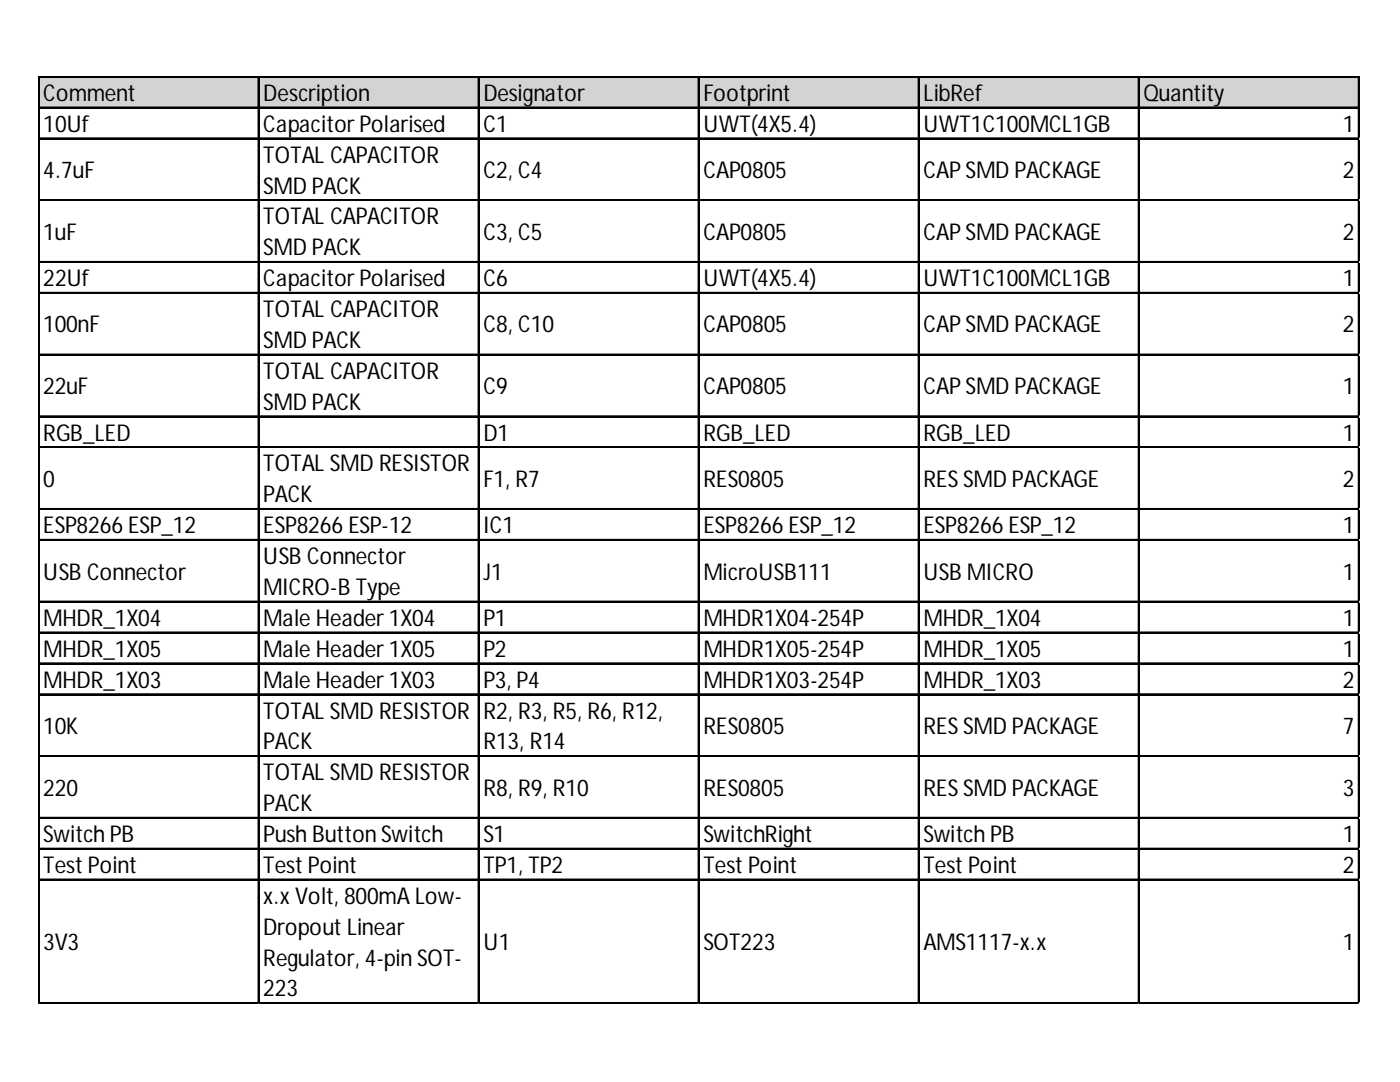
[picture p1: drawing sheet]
<svg xmlns="http://www.w3.org/2000/svg" width="279mm" height="216mm" viewBox="0 0 279 216" stroke-linecap="round" stroke-linejoin="round" font-family="sans-serif">
<defs><g id="words">
<g font-size="4.6">
<text x="8.6" y="20.1">Comment</text>
<text x="52.5" y="20.1">Description</text>
<text x="96.5" y="20.1">Designator</text>
<text x="140.4" y="20.1">Footprint</text>
<text x="184.3" y="20.1">LibRef</text>
<text x="228.2" y="20.1">Quantity</text>
<text x="8.6" y="26.3">10Uf</text>
<text x="52.5" y="26.3">CapacitorPolarised</text>
<text x="96.5" y="26.3">C1</text>
<text x="140.4" y="26.3">UWT(4X5.4)</text>
<text x="184.3" y="26.3">UWT1C100MCL1GB</text>
<text x="268" y="26.3">1</text>
<text x="8.6" y="35.5">4.7uF</text>
<text x="52.5" y="32.5">TOTAL CAPACITOR</text>
<text x="96.5" y="35.5">C2, C4</text>
<text x="140.4" y="35.5">CAP0805</text>
<text x="184.3" y="35.5">CAPSMD PACKAGE</text>
<text x="268" y="35.5">2</text>
<text x="52.5" y="38.6">SMD PACK</text>
<text x="8.6" y="47.9">1uF</text>
<text x="52.5" y="44.8">TOTAL CAPACITOR</text>
<text x="96.5" y="47.9">C3, C5</text>
<text x="140.4" y="47.9">CAP0805</text>
<text x="184.3" y="47.9">CAPSMD PACKAGE</text>
<text x="268" y="47.9">2</text>
<text x="52.5" y="50.9">SMD PACK</text>
<text x="8.6" y="57.1">22Uf</text>
<text x="52.5" y="57.1">CapacitorPolarised</text>
<text x="96.5" y="57.1">C6</text>
<text x="140.4" y="57.1">UWT(4X5.4)</text>
<text x="184.3" y="57.1">UWT1C100MCL1GB</text>
<text x="268" y="57.1">1</text>
<text x="52.5" y="63.3">TOTAL CAPACITOR</text>
<text x="8.6" y="66.3">100nF</text>
<text x="52.5" y="69.4">SMD PACK</text>
<text x="96.5" y="66.3">C8, C10</text>
<text x="140.4" y="66.3">CAP0805</text>
<text x="184.3" y="66.3">CAPSMD PACKAGE</text>
<text x="268" y="66.3">2</text>
<text x="52.5" y="75.6">TOTAL CAPACITOR</text>
<text x="8.6" y="78.7">22uF</text>
<text x="52.5" y="81.7">SMD PACK</text>
<text x="96.5" y="78.7">C9</text>
<text x="140.4" y="78.7">CAP0805</text>
<text x="184.3" y="78.7">CAPSMD PACKAGE</text>
<text x="268" y="78.7">1</text>
<text x="8.6" y="87.9">RGB_LED</text>
<text x="96.5" y="87.9">D1</text>
<text x="140.4" y="87.9">RGB_LED</text>
<text x="184.3" y="87.9">RGB_LED</text>
<text x="268" y="87.9">1</text>
<text x="52.5" y="94.1">TOTALSMD RESISTOR</text>
<text x="8.6" y="97.2">0</text>
<text x="52.5" y="100.2">PACK</text>
<text x="96.5" y="97.2">F1, R7</text>
<text x="140.4" y="97.2">RES0805</text>
<text x="184.3" y="97.2">RESSMD PACKAGE</text>
<text x="268" y="97.2">2</text>
<text x="8.6" y="106.4">ESP8266 ESP_12</text>
<text x="52.5" y="106.4">ESP8266 ESP-12</text>
<text x="96.5" y="106.4">IC1</text>
<text x="140.4" y="106.4">ESP8266 ESP_12</text>
<text x="184.3" y="106.4">ESP8266 ESP_12</text>
<text x="268" y="106.4">1</text>
<text x="52.5" y="112.6">USB Connector</text>
<text x="8.6" y="115.6">USB Connector</text>
<text x="52.5" y="118.7">MICRO-B Type</text>
<text x="96.5" y="115.6">J1</text>
<text x="140.4" y="115.6">MicroUSB111</text>
<text x="184.3" y="115.6">USB MICRO</text>
<text x="268" y="115.6">1</text>
<text x="8.6" y="124.9">MHDR_1X04</text>
<text x="52.5" y="124.9">Male Header1X04</text>
<text x="96.5" y="124.9">P1</text>
<text x="140.4" y="124.9">MHDR1X04-254P</text>
<text x="184.3" y="124.9">MHDR_1X04</text>
<text x="268" y="124.9">1</text>
<text x="8.6" y="131">MHDR_1X05</text>
<text x="52.5" y="131">Male Header1X05</text>
<text x="96.5" y="131">P2</text>
<text x="140.4" y="131">MHDR1X05-254P</text>
<text x="184.3" y="131">MHDR_1X05</text>
<text x="268" y="131">1</text>
<text x="8.6" y="137.2">MHDR_1X03</text>
<text x="52.5" y="137.2">Male Header1X03</text>
<text x="96.5" y="137.2">P3, P4</text>
<text x="140.4" y="137.2">MHDR1X03-254P</text>
<text x="184.3" y="137.2">MHDR_1X03</text>
<text x="268" y="137.2">2</text>
<text x="52.5" y="143.4">TOTALSMD RESISTOR</text>
<text x="96.5" y="143.4">R2, R3, R5, R6, R12,</text>
<text x="8.6" y="146.5">10K</text>
<text x="52.5" y="149.5">PACK</text>
<text x="96.5" y="149.5">R13, R14</text>
<text x="140.4" y="146.5">RES0805</text>
<text x="184.3" y="146.5">RESSMD PACKAGE</text>
<text x="268" y="146.5">7</text>
<text x="52.5" y="155.7">TOTALSMD RESISTOR</text>
<text x="8.6" y="158.8">220</text>
<text x="52.5" y="161.9">PACK</text>
<text x="96.5" y="158.8">R8, R9, R10</text>
<text x="140.4" y="158.8">RES0805</text>
<text x="184.3" y="158.8">RESSMD PACKAGE</text>
<text x="268" y="158.8">3</text>
<text x="8.6" y="168">Switch PB</text>
<text x="52.5" y="168">Push Button Switch</text>
<text x="96.5" y="168">S1</text>
<text x="140.4" y="168">SwitchRight</text>
<text x="184.3" y="168">Switch PB</text>
<text x="268" y="168">1</text>
<text x="8.6" y="174.2">Test Point</text>
<text x="52.5" y="174.2">Test Point</text>
<text x="96.5" y="174.2">TP1, TP2</text>
<text x="140.4" y="174.2">Test Point</text>
<text x="184.3" y="174.2">Test Point</text>
<text x="268" y="174.2">2</text>
<text x="52.5" y="180.3">x.xVolt, 800mA Low-</text>
<text x="8.6" y="189.6">3V3</text>
<text x="52.5" y="186.5">Dropout Linear</text>
<text x="96.5" y="189.6">U1</text>
<text x="140.4" y="189.6">SOT223</text>
<text x="184.3" y="189.6">AMS1117-x.x</text>
<text x="268" y="189.6">1</text>
<text x="52.5" y="192.7">Regulator, 4-pin SOT-</text>
<text x="52.5" y="198.8">223</text>
</g>
</g></defs>
<path d="M7.8 15.4h263.6v6.2h-263.6z" fill="#d3d3d3"/>
<g fill="none" stroke="#000" stroke-width=".26">
<path d="M7.6 15.2v185.1M7.7 15.2v185.1M7.9 15.2h263.4M7.9 15.3h263.4M51.5 15.5v184.8M51.7 15.5v184.8M95.4 15.5v184.8M95.6 15.5v184.8M139.3 15.5v184.8M139.5 15.5v184.8M183.3 15.5v184.8M183.4 15.5v184.8"/>
<path d="M227.2 15.5v184.8M227.3 15.5v184.8M271.1 15.5v184.8M271.2 15.5v184.8M7.9 21.4h263.4M7.9 21.5h263.4M7.9 27.5h263.4M7.9 27.7h263.4M7.9 39.9h263.4M7.9 40h263.4M7.9 52.2h263.4M7.9 52.3h263.4"/>
<path d="M7.9 58.4h263.4M7.9 58.5h263.4M7.9 70.7h263.4M7.9 70.8h263.4M7.9 83h263.4M7.9 83.1h263.4M7.9 89.2h263.4M7.9 89.3h263.4M7.9 101.5h263.4M7.9 101.6h263.4M7.9 107.6h263.4M7.9 107.8h263.4"/>
<path d="M7.9 120h263.4M7.9 120.1h263.4M7.9 126.1h263.4M7.9 126.3h263.4M7.9 132.3h263.4M7.9 132.4h263.4M7.9 138.5h263.4M7.9 138.6h263.4M7.9 150.8h263.4M7.9 150.9h263.4M7.9 163.1h263.4M7.9 163.2h263.4"/>
<path d="M7.9 169.3h263.4M7.9 169.4h263.4M7.9 175.4h263.4M7.9 175.6h263.4M7.9 200.1h263.4M7.9 200.2h263.4"/>
</g>
<path d="M7.6 200.3v.1" fill="none" stroke="#d4d4d4" stroke-width=".26"/>
<path d="M7.6 200.3l.3 .1z" fill="#d4d4d4"/>
<path d="M51.5 200.3v.1" fill="none" stroke="#d4d4d4" stroke-width=".26"/>
<path d="M51.5 200.3l.3 .1z" fill="#d4d4d4"/>
<path d="M95.4 200.3v.1" fill="none" stroke="#d4d4d4" stroke-width=".26"/>
<path d="M95.4 200.3l.3 .1z" fill="#d4d4d4"/>
<path d="M139.3 200.3v.1" fill="none" stroke="#d4d4d4" stroke-width=".26"/>
<path d="M139.3 200.3l.3 .1z" fill="#d4d4d4"/>
<path d="M183.3 200.3v.1" fill="none" stroke="#d4d4d4" stroke-width=".26"/>
<path d="M183.3 200.3l.2 .1z" fill="#d4d4d4"/>
<path d="M227.2 200.3v.1" fill="none" stroke="#d4d4d4" stroke-width=".26"/>
<path d="M227.2 200.3l.2 .1z" fill="#d4d4d4"/>
<path d="M271.1 200.3v.1" fill="none" stroke="#d4d4d4" stroke-width=".26"/>
<path d="M271.1 200.3l.2 .1z" fill="#d4d4d4"/>
<path d="M271.3 27.5h.1" fill="none" stroke="#d4d4d4" stroke-width=".26"/>
<path d="M271.3 27.5l.1 .3z" fill="#d4d4d4"/>
<path d="M271.3 39.9h.1" fill="none" stroke="#d4d4d4" stroke-width=".26"/>
<path d="M271.3 39.9l.1 .2z" fill="#d4d4d4"/>
<path d="M271.3 52.2h.1" fill="none" stroke="#d4d4d4" stroke-width=".26"/>
<path d="M271.3 52.2l.1 .2z" fill="#d4d4d4"/>
<path d="M271.3 58.4h.1" fill="none" stroke="#d4d4d4" stroke-width=".26"/>
<path d="M271.3 58.4l.1 .2z" fill="#d4d4d4"/>
<path d="M271.3 70.7h.1" fill="none" stroke="#d4d4d4" stroke-width=".26"/>
<path d="M271.3 70.7l.1 .2z" fill="#d4d4d4"/>
<path d="M271.3 83h.1" fill="none" stroke="#d4d4d4" stroke-width=".26"/>
<path d="M271.3 83l.1 .3z" fill="#d4d4d4"/>
<path d="M271.3 89.2h.1" fill="none" stroke="#d4d4d4" stroke-width=".26"/>
<path d="M271.3 89.2l.1 .2z" fill="#d4d4d4"/>
<path d="M271.3 101.5h.1" fill="none" stroke="#d4d4d4" stroke-width=".26"/>
<path d="M271.3 101.5l.1 .2z" fill="#d4d4d4"/>
<path d="M271.3 107.6h.1" fill="none" stroke="#d4d4d4" stroke-width=".26"/>
<path d="M271.3 107.6l.1 .3z" fill="#d4d4d4"/>
<path d="M271.3 120h.1" fill="none" stroke="#d4d4d4" stroke-width=".26"/>
<path d="M271.3 120l.1 .2z" fill="#d4d4d4"/>
<path d="M271.3 126.1h.1" fill="none" stroke="#d4d4d4" stroke-width=".26"/>
<path d="M271.3 126.1l.1 .3z" fill="#d4d4d4"/>
<path d="M271.3 132.3h.1" fill="none" stroke="#d4d4d4" stroke-width=".26"/>
<path d="M271.3 132.3l.1 .3z" fill="#d4d4d4"/>
<path d="M271.3 138.5h.1" fill="none" stroke="#d4d4d4" stroke-width=".26"/>
<path d="M271.3 138.5l.1 .2z" fill="#d4d4d4"/>
<path d="M271.3 150.8h.1" fill="none" stroke="#d4d4d4" stroke-width=".26"/>
<path d="M271.3 150.8l.1 .2z" fill="#d4d4d4"/>
<path d="M271.3 163.1h.1" fill="none" stroke="#d4d4d4" stroke-width=".26"/>
<path d="M271.3 163.1l.1 .3z" fill="#d4d4d4"/>
<path d="M271.3 169.3h.1" fill="none" stroke="#d4d4d4" stroke-width=".26"/>
<path d="M271.3 169.3l.1 .2z" fill="#d4d4d4"/>
<path d="M271.3 175.4h.1" fill="none" stroke="#d4d4d4" stroke-width=".26"/>
<path d="M271.3 175.4l.1 .3z" fill="#d4d4d4"/>
<path d="M271.3 200.1h.1" fill="none" stroke="#d4d4d4" stroke-width=".26"/>
<path d="M271.3 200.1l.1 .2z" fill="#d4d4d4"/>
<use href="#words"/>
</svg>
